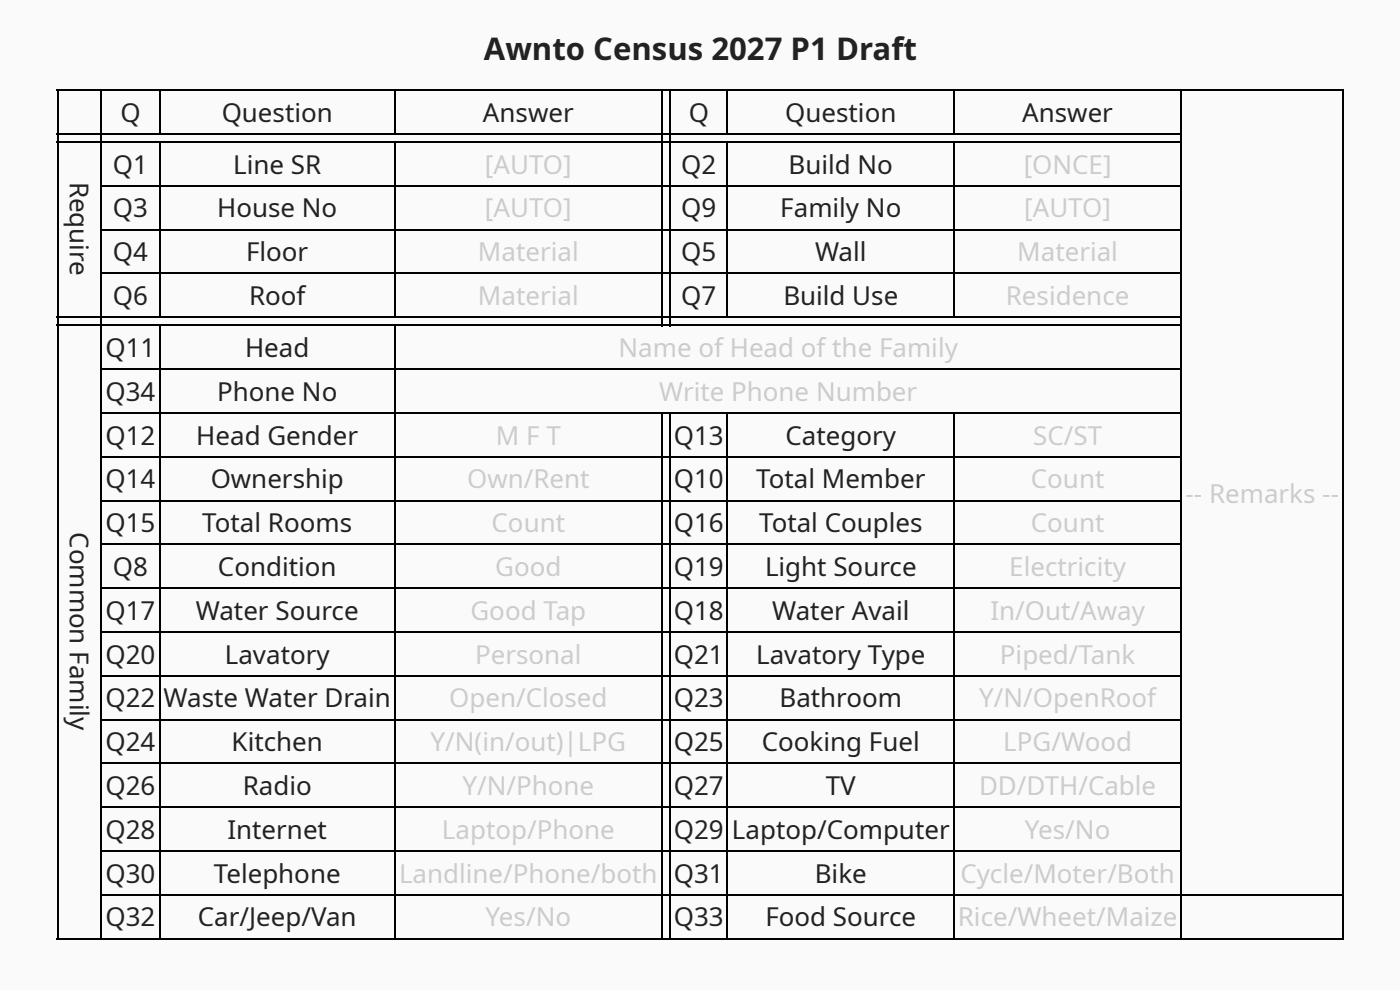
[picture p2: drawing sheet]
<svg xmlns="http://www.w3.org/2000/svg" width="297mm" height="210mm" viewBox="0 0 297 210" stroke-linecap="round" stroke-linejoin="round" font-family="sans-serif">
<defs><g id="words">
<text font-size="6.6" fill="#222" x="102.7" y="12.7">Awnto Census 2027 P1 Draft</text>
<g font-size="5.5" fill="#222">
<text x="25.5" y="25.8">Q</text>
<text x="47" y="25.8">Question</text>
<text x="102.5" y="25.8">Answer</text>
<text x="146.1" y="25.8">Q</text>
<text x="166.6" y="25.8">Question</text>
<text x="216.9" y="25.8">Answer</text>
<text x="14.8" y="38.5" transform="rotate(90 14.8 38.5)">Require</text>
<text x="24" y="36.8">Q1</text>
<text x="49.5" y="36.8">Line SR</text>
<text x="144.5" y="36.8">Q2</text>
<text x="167.3" y="36.8">Build No</text>
<text x="24" y="46.1">Q3</text>
<text x="46.1" y="46.1">House No</text>
<text x="144.5" y="46.1">Q9</text>
<text x="165.5" y="46.1">Family No</text>
<text x="24" y="55.4">Q4</text>
<text x="52.2" y="55.4">Floor</text>
<text x="144.5" y="55.4">Q5</text>
<text x="172.9" y="55.4">Wall</text>
<text x="24" y="64.7">Q6</text>
<text x="52.8" y="64.7">Roof</text>
<text x="144.5" y="64.7">Q7</text>
<text x="166.2" y="64.7">Build Use</text>
<text x="22.4" y="75.7">Q11</text>
<text x="52" y="75.7">Head</text>
<text x="22.4" y="85">Q34</text>
<text x="46.1" y="85">Phone No</text>
<text x="22.4" y="94.2">Q12</text>
<text x="41.6" y="94.2">Head Gender</text>
<text x="143" y="94.2">Q13</text>
<text x="166.7" y="94.2">Category</text>
<text x="22.4" y="103.5">Q14</text>
<text x="44.7" y="103.5">Ownership</text>
<text x="143" y="103.5">Q10</text>
<text x="160.4" y="103.5">Total Member</text>
<text x="14.8" y="112.8" transform="rotate(90 14.8 112.8)">Common Family</text>
<text x="22.4" y="112.8">Q15</text>
<text x="42.9" y="112.8">Total Rooms</text>
<text x="143" y="112.8">Q16</text>
<text x="161" y="112.8">Total Couples</text>
<text x="24" y="122.1">Q8</text>
<text x="46.2" y="122.1">Condition</text>
<text x="143" y="122.1">Q19</text>
<text x="162.3" y="122.1">Light Source</text>
<text x="22.4" y="131.4">Q17</text>
<text x="41.5" y="131.4">Water Source</text>
<text x="143" y="131.4">Q18</text>
<text x="163.8" y="131.4">Water Avail</text>
<text x="22.4" y="140.7">Q20</text>
<text x="47.7" y="140.7">Lavatory</text>
<text x="143" y="140.7">Q21</text>
<text x="160.4" y="140.7">Lavatory Type</text>
<text x="22.4" y="150">Q22</text>
<text x="34.7" y="150">Waste Water Drain</text>
<text x="143" y="150">Q23</text>
<text x="165.4" y="150">Bathroom</text>
<text x="22.4" y="159.3">Q24</text>
<text x="49.1" y="159.3">Kitchen</text>
<text x="143" y="159.3">Q25</text>
<text x="161.6" y="159.3">Cooking Fuel</text>
<text x="22.4" y="168.5">Q26</text>
<text x="51.5" y="168.5">Radio</text>
<text x="143" y="168.5">Q27</text>
<text x="175.2" y="168.5">TV</text>
<text x="22.4" y="177.8">Q28</text>
<text x="48.3" y="177.8">Internet</text>
<text x="143" y="177.8">Q29</text>
<text x="155.3" y="177.8">Laptop/Computer</text>
<text x="22.4" y="187.1">Q30</text>
<text x="45.4" y="187.1">Telephone</text>
<text x="143" y="187.1">Q31</text>
<text x="172.9" y="187.1">Bike</text>
<text x="22.4" y="196.4">Q32</text>
<text x="42" y="196.4">Car/Jeep/Van</text>
<text x="143" y="196.4">Q33</text>
<text x="162.4" y="196.4">Food Source</text>
</g>
<g font-size="5.5" fill="#ccc">
<text x="102.9" y="36.8">[AUTO]</text>
<text x="217.2" y="36.8">[ONCE]</text>
<text x="102.9" y="46.1">[AUTO]</text>
<text x="217.3" y="46.1">[AUTO]</text>
<text x="101.4" y="55.4">Material</text>
<text x="215.8" y="55.4">Material</text>
<text x="101.4" y="64.7">Material</text>
<text x="213.4" y="64.7">Residence</text>
<text x="131.2" y="75.7">Name of Head of the Family</text>
<text x="139.8" y="85">Write Phone Number</text>
<text x="105.2" y="94.2">M F T</text>
<text x="219.2" y="94.2">SC/ST</text>
<text x="99.1" y="103.5">Own/Rent</text>
<text x="218.7" y="103.5">Count</text>
<text x="251.5" y="106.6">-- Remarks --</text>
<text x="104.3" y="112.8">Count</text>
<text x="218.7" y="112.8">Count</text>
<text x="105.1" y="122.1">Good</text>
<text x="214.1" y="122.1">Electricity</text>
<text x="99.8" y="131.4">Good Tap</text>
<text x="210.1" y="131.4">In/Out/Away</text>
<text x="100.8" y="140.7">Personal</text>
<text x="212.1" y="140.7">Piped/Tank</text>
<text x="95.3" y="150">Open/Closed</text>
<text x="207.7" y="150">Y/N/OpenRoof</text>
<text x="91.3" y="159.3">Y/N(in/out)|LPG</text>
<text x="212.8" y="159.3">LPG/Wood</text>
<text x="98.1" y="168.5">Y/N/Phone</text>
<text x="207.7" y="168.5">DD/DTH/Cable</text>
<text x="93.8" y="177.8">Laptop/Phone</text>
<text x="217.4" y="177.8">Yes/No</text>
<text x="84.7" y="187.1">Landline/Phone/both</text>
<text x="203.7" y="187.1">Cycle/Moter/Both</text>
<text x="103" y="196.4">Yes/No</text>
<text x="203.2" y="196.4">Rice/Wheet/Maize</text>
</g>
</g></defs>
<path d="M0 0h297.1v209.8h-297.1z" fill="#fafafa"/>
<g fill="none" stroke="#000" stroke-width=".34">
<path d="M12 19.1h128.7M12.2 18.9v9.6M21.5 18.9v9.6M33.9 18.9v9.6M83.8 18.9v9.6M140.5 18.9v9.6M142.2 18.9v9.6M142.4 19.1h142.7M154.3 18.9v9.6M202.4 18.9v9.6M250.6 18.9v9.6M285 18.9v9.6"/>
<path d="M12 28.4h128.7M12 30.1h128.7M12.2 30.3v37.1M21.5 30.3v37.1M21.7 39.4h119M33.9 30.3v37.1M83.8 30.3v37.1M140.5 30.3v37.1M142.2 30.3v37.1M142.4 28.4h108.3M142.4 30.1h108M142.4 39.4h108"/>
<path d="M154.3 30.3v37.1M202.4 30.3v37.1M250.6 29.9v169.3M285 30.3v37.1M21.7 48.7h119M21.7 58h119M142.4 48.7h108M142.4 58h108M12 67.2h128.7M12 69h128.7M12.2 69.1v130.1M21.5 69.1v130.1"/>
<path d="M21.7 78.3h118.6M33.9 69.1v130.1M83.8 69.1v130.1M142.1 78.3h108.3M142.4 67.2h108M142.4 69h108M285 69.1v130.1M21.7 87.5h228.7M21.7 96.8h119M140.5 87.7v111.5M142.2 87.7v111.5M142.4 96.8h108"/>
<path d="M154.3 87.7v111.5M202.4 87.7v111.5M21.7 106.1h119M21.7 115.4h119M142.4 106.1h108M142.4 115.4h108M21.7 124.7h119M21.7 134h119M142.4 124.7h108M142.4 134h108M21.7 143.3h119M21.7 152.5h119"/>
<path d="M142.4 143.3h108M142.4 152.5h108M21.7 161.8h119M21.7 171.1h119M142.4 161.8h108M142.4 171.1h108M12 199h128.7M21.7 180.4h119M21.7 189.7h119M142.4 180.4h108M142.4 189.7h142.7M142.4 199h142.7"/>
</g>
<g fill="#000">
<path d="M140.7 18.9h1.7v.4h-1.7zM12 28.5h.4v1.8h-.4zM21.3 28.5h.4v1.8h-.4zM140.3 28.5h.4v1.8h-.4zM140.7 28.2h1.7v.3h-1.7zM140.7 29.9h1.7v.4h-1.7zM140.7 39.2h1.7v.4h-1.7zM142.1 28.5h.3v1.8h-.3zM250.4 28.5h.3v1.8h-.3zM284.8 28.5h.3v1.8h-.3zM140.7 48.5h1.7v.3h-1.7zM140.7 57.8h1.7v.3h-1.7z"/>
<path d="M12 67.4h.4v1.7h-.4zM21.3 67.4h.4v1.7h-.4zM140.3 67.4h.4v1.7h-.4zM140.3 78.1h1.8v.3h-1.8zM140.7 67.1h1.7v.3h-1.7zM140.7 68.8h1.7v.3h-1.7zM142.1 67.4h.3v1.7h-.3zM284.8 67.4h.3v1.7h-.3zM140.7 96.7h1.7v.3h-1.7zM140.7 105.9h1.7v.4h-1.7zM140.7 115.2h1.7v.4h-1.7zM140.7 124.5h1.7v.4h-1.7z"/>
<path d="M140.7 133.8h1.7v.3h-1.7zM140.7 143.1h1.7v.3h-1.7zM140.7 152.4h1.7v.3h-1.7zM140.7 161.7h1.7v.3h-1.7zM140.7 170.9h1.7v.4h-1.7zM140.7 180.2h1.7v.4h-1.7zM140.7 189.5h1.7v.4h-1.7zM140.7 198.8h1.7v.4h-1.7z"/>
</g>
<use href="#words"/>
</svg>
